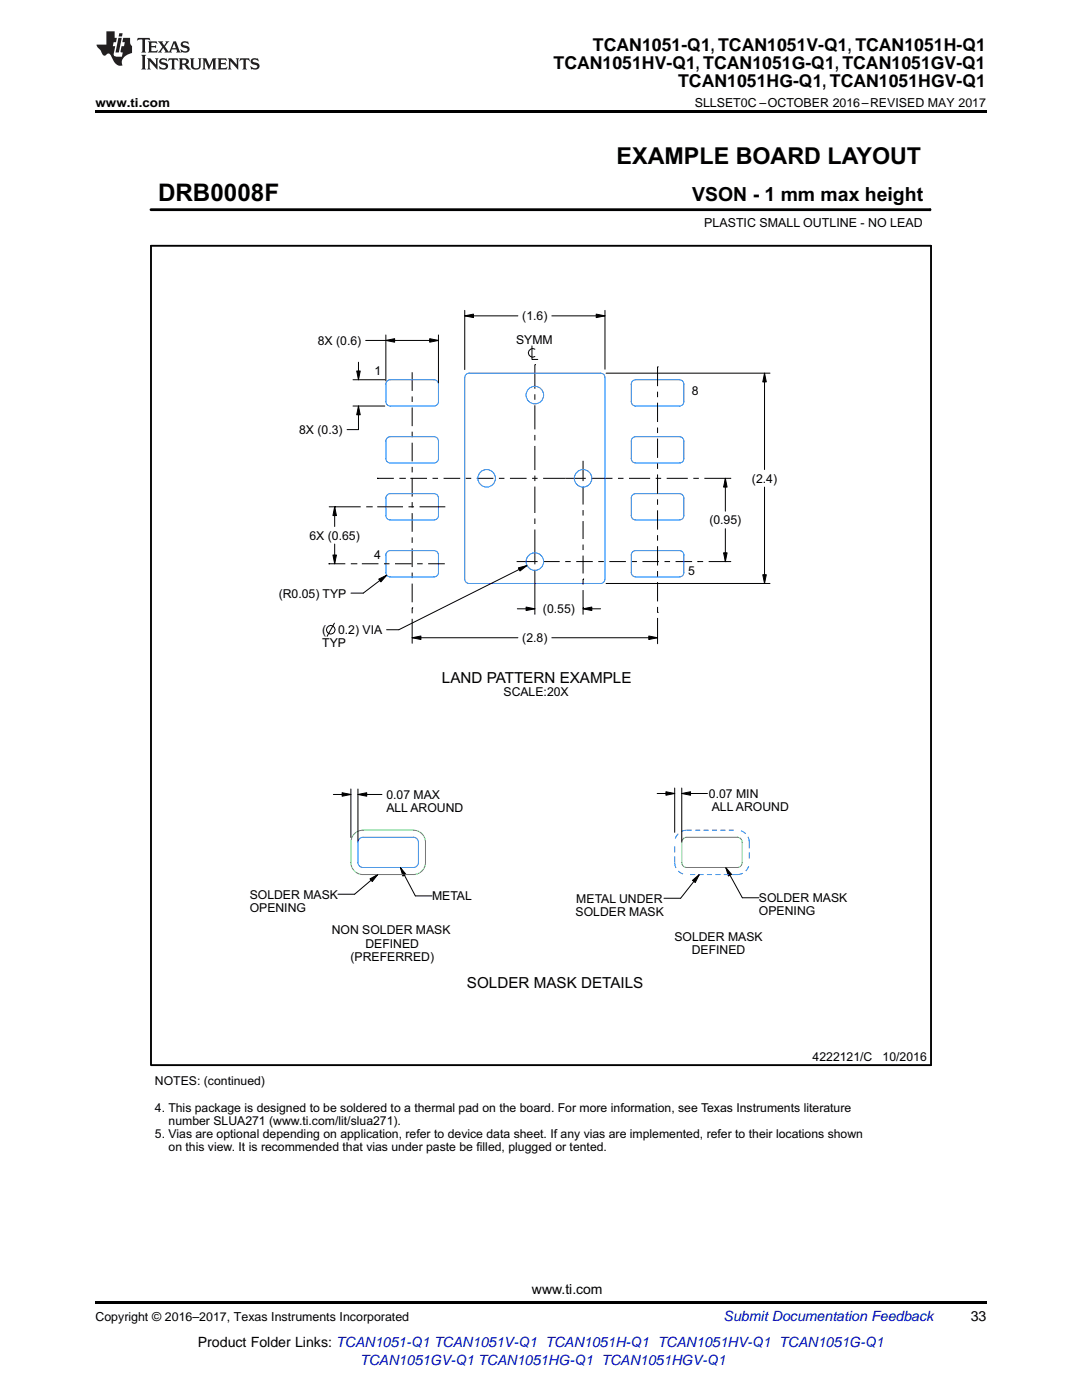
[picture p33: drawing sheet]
<svg xmlns="http://www.w3.org/2000/svg" width="216mm" height="279mm" viewBox="0 0 216 279" stroke-linecap="round" stroke-linejoin="round" font-family="sans-serif">
<defs><g id="words">
<text font-size="4.8" x="31.5" y="40.1">DRB0008F</text>
<text font-size="4.6" x="123" y="32.7">EXAMPLE BOARD LAYOUT</text>
<text font-size="3.9" x="138.1" y="40.1">VSON - 1 mm max height</text>
<g font-size="3.5">
<text x="118.3" y="10.2">TCAN1051-Q1, TCAN1051V-Q1, TCAN1051H-Q1</text>
<text x="110.5" y="13.8">TCAN1051HV-Q1, TCAN1051G-Q1, TCAN1051GV-Q1</text>
<text x="135.3" y="17.3">TCAN1051HG-Q1, TCAN1051HGV-Q1</text>
</g>
<g font-size="3">
<text x="88.2" y="136.2">LAND PATTERN EXAMPLE</text>
<text x="93.2" y="197.1">SOLDER MASK DETAILS</text>
</g>
<g font-size="2.8">
<text x="106.1" y="258.2">www.ti.com</text>
<text x="193.7" y="263.6">33</text>
<text x="39.5" y="268.9">Product Folder Links: TCAN1051-Q1 TCAN1051V-Q1 TCAN1051H-Q1 TCAN1051HV-Q1 TCAN1051G-Q1</text>
</g>
<g font-size="2.8" fill="#0000c8">
<text x="144.4" y="263.6">Submit Documentation Feedback</text>
<text x="71.9" y="272.4">TCAN1051GV-Q1 TCAN1051HG-Q1 TCAN1051HGV-Q1</text>
</g>
<g font-size="2.5">
<text x="19" y="21.4">www.ti.com</text>
<text x="138.6" y="21.4">SLLSET0C –OCTOBER 2016–REVISED MAY 2017</text>
<text x="140.5" y="45.4">PLASTIC SMALL OUTLINE - NO LEAD</text>
<text x="19" y="263.6">Copyright © 2016–2017, Texas Instruments Incorporated</text>
</g>
<g font-size="2.4">
<text x="104.2" y="63.9">(1.6)</text>
<text x="63.4" y="68.8">8X (0.6)</text>
<text x="103" y="68.7">SYMM</text>
<text x="74.7" y="74.9">1</text>
<text x="138" y="78.9">8</text>
<text x="59.7" y="86.6">8X (0.3)</text>
<text x="150" y="96.3">(2.4)</text>
<text x="61.8" y="107.7">6X (0.65)</text>
<text x="141.5" y="104.6">(0.95)</text>
<text x="74.7" y="111.6">4</text>
<text x="55.6" y="119.2">(R0.05) TYP</text>
<text x="137.3" y="114.7">5</text>
<text x="108.3" y="122.4">(0.55)</text>
<text x="64.3" y="129.2">TYP</text>
<text x="64.3" y="126.6">(</text>
<text x="67.5" y="126.6">0.2) VIA</text>
<text x="104.2" y="128.2">(2.8)</text>
<text x="100.5" y="139">SCALE:20X</text>
<text x="77.1" y="159.4">0.07 MAX</text>
<text x="141.4" y="159.2">0.07 MIN</text>
<text x="142" y="161.9">ALL AROUND</text>
<text x="77.1" y="162.1">ALL AROUND</text>
<text x="49.8" y="179.3">SOLDER MASK</text>
<text x="86.2" y="179.7">METAL</text>
<text x="49.8" y="182">OPENING</text>
<text x="114.9" y="182.8">SOLDER MASK</text>
<text x="115" y="180.1">METAL UNDER</text>
<text x="151.4" y="180">SOLDER MASK</text>
<text x="151.4" y="182.7">OPENING</text>
<text x="66.2" y="186.5">NON SOLDER MASK</text>
<text x="69.9" y="191.7">(PREFERRED)</text>
<text x="72.9" y="189.1">DEFINED</text>
<text x="134.6" y="187.8">SOLDER MASK</text>
<text x="138" y="190.4">DEFINED</text>
<text x="162.2" y="211.7">4222121/C</text>
<text x="176.1" y="211.7">10/2016</text>
<text x="30.9" y="216.6">NOTES: (continued)</text>
<text x="30.9" y="221.8">4. This package is designed to be soldered to a thermal pad on the board. For more information, see Texas Instruments literature</text>
<text x="30.9" y="227.1">5. Vias are optional depending on application, refer to device data sheet. If any vias are implemented, refer to their locations shown</text>
<text x="33.6" y="224.5">number SLUA271 (www.ti.com/lit/slua271).</text>
<text x="33.6" y="229.7">on this view. It is recommended that vias under paste be filled, plugged or tented.</text>
</g>
</g></defs>
<g fill="#000">
<path d="M19 22h177.8v.5h-177.8zM71.2 74h.7l-.4 1.8zM77 67.9l1.7-.3v.7zM85.7 67.6l1.8 .3-1.8 .4zM92.7 63l1.8-.3v.7zM119 62.7l1.7 .3-1.7 .4zM152.6 74.5l.3 1.7h-.7zM71.5 81l.4 1.8h-.7zM144.7 95.5l.4 1.7h-.7zM66.8 101.1l.3 1.8h-.7zM66.4 110.8h.7l-.3 1.7zM75.6 115.6l1.6-.8-1.2 1.3z"/>
<path d="M103.4 113.3l1.8-.4-1.4 1.1zM144.4 110.3h.7l-.4 1.8zM152.2 114.7h.7l-.3 1.7zM82.2 127.3l1.8-.4v.7zM105 121.2l1.7 .3-1.7 .4zM116.3 121.5l1.8-.3v.7zM129.5 126.9l1.7 .4-1.7 .3zM68.3 158.2l1.7 .4-1.7 .3zM71.4 158.6l1.8-.4v.7zM132.9 158l1.7 .4-1.7 .3zM136 158.4l1.8-.4v.7zM73.8 175.4l1.6-.9-1.1 1.4z"/>
<path d="M79.9 173.1l1.1 1.4-.6 .3zM138.2 175.7l1.3-1.2-.8 1.6zM144.8 173.1l1.2 1.4-.6 .3zM19 259.7h177.8v.5h-177.8z"/>
</g>
<g fill="none" stroke="#000" stroke-width=".2">
<path d="M30.1 41.8h155.5M185.6 41.6v.5M70.4 75.8h6.4M71.2 74h.7l-.4 1.8zM71.5 72.3v3.5M73 67.9h14.5M77 67.9l1.7-.3v.7zM77 66.8v9.2M82.2 74.3v3.7M82.2 79.1v1.1M85.7 67.6l1.8 .3-1.8 .4zM87.5 66.8v9.6"/>
<path d="M92.7 63l1.8-.3v.7zM92.7 61.9v11.9M92.7 63h10.6M106.1 69v2.7h1.2M106.7 72.8h.1M106.7 72.8v4.8M106.7 78.7v1.1M106.7 69.7a.86 .86 0 0 0-1.3 .7 .86 .86 0 0 0 1.3 .8M110.1 63h10.6M119 62.7l1.7 .3-1.7 .4zM120.7 61.9v11.8M120.9 74.5h32.7"/>
<path d="M131.2 73.2h.1M131.2 73.2v3.9M131.2 78.2v1.1M152.6 74.5l.3 1.7h-.7zM152.6 74.5v19.2M70.4 81h6.4M71.5 81l.4 1.8h-.7zM71.5 81v4.7h-2.2M75.3 95.5h.1M75.3 95.5h3.3M79.7 95.5h1.1M80.8 95.5h.1"/>
<path d="M81.9 95.5h3.3M82.2 81.3v3.7M82.2 86.1v1.1M82.2 88.3v3.8M82.2 93.2v1.1M82.2 95.4v3.7M86.3 95.5h1.1M88.5 95.5h3.3M92.9 95.5h1.1M95.1 95.5h3.4M99.6 95.5h1.1M101.8 95.5h3.3"/>
<path d="M106.2 95.5h1.1M106.7 80.9v4.8M106.7 86.8v1.1M106.7 89v4.8M106.7 94.9v1.1M106.7 97.1v5.3M108.4 95.5h8.5M116.3 92v4M116.3 97.1v3.6M118 95.5h4.2M123.3 95.5h1.1M125.5 95.5h4.2"/>
<path d="M130.8 95.5h1.1M131.2 80.4v3.8M131.2 85.3v1.1M131.2 87.5v3.9M131.2 92.5v1.1M131.2 94.7v3.8M131.2 99.6v1.1M133 95.5h4.2M138.3 95.5h1.1M140.5 95.5h5.4M144.7 95.5l.4 1.7h-.7zM144.7 95.5v6.5"/>
<path d="M152.6 97.2v19.2M65.6 112.5h.1M65.6 112.5h3.3M65.7 101.1h6.3M66.4 110.8h.7l-.3 1.7zM66.8 101.1l.3 1.8h-.7zM66.8 101.1v4M66.8 108.6v3.9M66.8 101.1h.1M70 112.5h1.1M71.1 112.5h.1M72.2 112.5h3.3"/>
<path d="M73.1 101.1h1.1M74.2 101.1h.1M75.3 101.1h5.1M75.6 115.6l1.6-.8-1.2 1.3zM76.6 112.5h1.1M77.2 114.8l-4.7 3.6h-2.5M78.8 112.5h3.3M81.5 101.1h1.1M82.2 100.2v1.1M82.2 102.4v3.7M82.2 107.2v1.1M82.2 109.4v3.8"/>
<path d="M82.2 114.3v1.1M82.2 116.5v3.7M83.2 112.5h1.1M83.7 101.1h5.2M85.4 112.5h3.4M103.1 112.1h4.2M103.4 113.3l1.8-.4-1.4 1.1zM105.2 112.9l-25.6 12.8h-2.5M106.7 103.5v1.1M106.7 105.7v6.9M106.7 113.7v8.9M108.4 112.1h3.3"/>
<path d="M112.8 112.1h1.1M115 112.1h3.3M116.3 115.6h.1M116.3 101.8v1.1M116.3 104v3.6M116.3 108.7v1.1M116.3 110.9v3.6M116.3 115.6v1.1M116.3 117.8v4.8M119.4 112.1h1.1M120.9 116.4h32.7M121.6 112.1h3.3"/>
<path d="M126 112.1h1.1M128.2 112.1h3.3M131.2 101.8v3.9M131.2 106.8v1.1M131.2 109v3.9M131.2 114v1.1M131.2 116.2v3.8M132.6 112.1h1.1M134.8 112.1h3.3M139.2 112.1h.1M139.2 112.1h1.1M141.4 112.1h4.4"/>
<path d="M144.4 110.3h.7l-.4 1.8zM144.7 112.1h.1M144.7 105.5v6.6M152.2 114.7h.7l-.3 1.7zM66.7 124.4l-1.4 2.6M82.2 127.3l1.8-.4v.7zM82.2 121.3h.1M82.2 127.2h.1M82.2 121.3v1.1M82.2 123.5v4.9M82.2 127.3h21.1M103.2 121.5h3.5"/>
<path d="M105 121.2l1.7 .3-1.7 .4zM110.1 127.3h21.1M116.3 121.5l1.8-.3v.7zM116.3 121.3h.1M116.3 121.5h3.5M129.5 126.9l1.7 .4-1.7 .3zM131.2 122.2h.1M131.2 121.1v1.1M131.2 123.3v5.2M66.5 158.6h3.5M68.3 158.2l1.7 .4-1.7 .3zM70 157.5v9.6"/>
<path d="M71.4 158.6l1.8-.4v.7zM71.4 157.5v10.4M71.4 158.6h4.8M131.1 158.4h3.5M132.9 158l1.7 .4-1.7 .3zM134.6 157.3v8.8M136 158.4l1.8-.4v.7zM136 157.3v10.6M136 158.4h5.2M73.8 175.4l1.6-.9-1.1 1.4zM75.4 174.5l-4.6 4h-3.4M79.9 173.1l1.1 1.4-.6 .3z"/>
<path d="M79.9 173.1l3 5.7h3.3M138.2 175.7l1.3-1.2-.8 1.6zM139.5 174.5l-3.7 4.8h-3.3M144.8 173.1l1.2 1.4-.6 .3zM144.8 173.1l3.3 6.1h3.3"/>
<circle cx="66" cy="125.7" r=".86"/>
</g>
<path d="M30.1 49.1h155.7v163.5h-155.7z" fill="none" stroke="#000" stroke-width=".38"/>
<path d="M30.1 41.8h155.5" fill="none" stroke="#000" stroke-width=".55"/>
<g fill="none" stroke="#0080ff" stroke-width=".2">
<path d="M77.3 76l.6-.2h8.7a.87 .87 0 0 1 .9 .9v3.5a.87 .87 0 0 1-.9 .8h-8.7a.87 .87 0 0 1-.9-.8v-3.5zM93 74.7l.6-.2h26.2a.87 .87 0 0 1 .9 .8v40.3a.87 .87 0 0 1-.9 .8h-26.2a.87 .87 0 0 1-.9-.8v-40.3zM126.2 76l.6-.2h8.8a.87 .87 0 0 1 .9 .9v3.5a.87 .87 0 0 1-.9 .8h-8.8a.87 .87 0 0 1-.8-.8v-3.5zM77.3 98.8l.6-.3h8.7a.87 .87 0 0 1 .9 .9v3.5a.87 .87 0 0 1-.9 .9h-8.7a.87 .87 0 0 1-.9-.9v-3.5zM77.3 87.4l.6-.2h8.7a.87 .87 0 0 1 .9 .8v3.5a.87 .87 0 0 1-.9 .9h-8.7a.87 .87 0 0 1-.9-.9v-3.5zM126.2 98.8l.6-.3h8.8a.87 .87 0 0 1 .9 .9v3.5a.87 .87 0 0 1-.9 .9h-8.8a.87 .87 0 0 1-.8-.9v-3.5zM126.2 87.4l.6-.2h8.8a.87 .87 0 0 1 .9 .8v3.5a.87 .87 0 0 1-.9 .9h-8.8a.87 .87 0 0 1-.8-.9v-3.5zM77.3 110.1l.6-.2h8.7a.87 .87 0 0 1 .9 .9v3.5a.87 .87 0 0 1-.9 .8h-8.7a.87 .87 0 0 1-.9-.8v-3.5zM126.2 110.1l.6-.2h8.8a.87 .87 0 0 1 .9 .9v3.5a.87 .87 0 0 1-.9 .8h-8.8a.87 .87 0 0 1-.8-.8v-3.5zM71.7 167.4l.7-.3h10.1a1.01 1.01 0 0 1 1 1v4a1.01 1.01 0 0 1-1 1h-10.1a1.01 1.01 0 0 1-1-1v-4zM134.6 170.9v1.4l.3 .9M134.6 168.9v1.2"/>
<path d="M134.9 173.2h.1M135.3 173.8l1 .6M135.3 166.4l-.6 1M137.7 174.5h1M138 165.7h-1.3l-.8 .2M138.7 165.7h1M139.4 174.5h1M140.4 165.7h1M141.1 174.5h1M142.1 165.7h1M142.7 174.5h1M143.7 165.7h1.1"/>
<path d="M144.4 174.5h1M145.4 165.7h1M147.8 165.8l1 .6M148.2 174.3l-.8 .2h-1.3M149.2 167l.3 .8v1.5M149.4 172.9l-.6 .9M149.5 170.1v1.2"/>
<circle cx="106.7" cy="78.8" r="1.75"/>
<circle cx="97.1" cy="95.5" r="1.75"/>
<circle cx="116.3" cy="95.5" r="1.75"/>
<circle cx="106.7" cy="112.1" r="1.75"/>
</g>
<path d="M70.9 166.2l1-.4 .5-.1h10.1a2.41 2.41 0 0 1 2.4 2.4v4a2.41 2.41 0 0 1-2.4 2.4h-10.1a2.41 2.41 0 0 1-2.4-2.4v-4a2.41 2.41 0 0 1 .9-1.9zM136.3 167.4l.7-.3h10.1a1.01 1.01 0 0 1 1 1v4a1.01 1.01 0 0 1-1 1h-10.1a1.01 1.01 0 0 1-1-1v-4z" fill="none" stroke="#6ef200" stroke-width=".2"/>
<g fill="#231f20">
<path d="M27.5 7.6l-.1 .5 .4-.2h.6v.1v2.1l-.2 .4h1l-.3-.4v-2.1l.1-.1h.5l.5 .2-.2-.5zM29.5 8.3l.2 .3v1.5l-.2 .4h1.8l.2-.6a1.04 1.04 0 0 1-1.3 .2v-.7h.6l.3 .2v-.6l-.3 .2h-.6v-.6l.8-.1 .4 .3-.2-.5zM31.5 8.3l.9 1.1-.9 1.1h.8l-.2-.2 .5-.7 .4 .7-.2 .2h1.5l-.1-.2 .1-.4h.9l.1 .4-.2 .2h1l-.3-.3-.7-1.9h-.5l-.9 2-.8-1 .9-1h-.8l.1 .3-.3 .5-.4-.6 .2-.2zM34.7 8.6l.4 1h-.7zM36.3 8.4a.63 .63 0 0 0-.2 .7 .63 .63 0 0 0 .6 .4l.6 .2 .1 .2a.75 .75 0 0 1-.7 .4 .75 .75 0 0 1-.6-.5l.1 .7 .1-.1a1.11 1.11 0 0 0 1.5-.6 1.13 1.13 0 0 0-1.2-.8l-.1-.4a1.04 1.04 0 0 1 1.2 .2l-.2-.5-.1 .1-.5-.2zM28.2 10.9l.2 .4v2.2l-.2 .4h1l-.3-.4v-2.2l.3-.4zM29.3 11.6l.3 .4v1.5l-.3 .4h.8l-.2-.4v-1.3l1.5 1.7v-1.9l.2-.4h-.7l.2 .4v.9l-1.1-1.3zM32 11.8a.62 .62 0 0 0-.2 .7 .62 .62 0 0 0 .6 .4l.6 .1 .1 .3a.76 .76 0 0 1-.7 .3 .76 .76 0 0 1-.6-.4l.1 .7 .1-.1a1.11 1.11 0 0 0 1.5-.6 1.13 1.13 0 0 0-1.2-.8l-.1-.4a1.04 1.04 0 0 1 1.2 .2l-.2-.6-.1 .1-.5-.1zM33.7 11.6l-.2 .6a.61 .61 0 0 1 .8-.3v1.6l-.2 .4h.9l-.2-.4v-1.6a.63 .63 0 0 1 .8 .3l-.2-.6zM35.6 11.6l.3 .4v1.5l-.3 .4h1l-.2-.2v-.8l.5 .2a.76 .76 0 0 0 1.2 .7l-1-1a.58 .58 0 0 0 .6-.5 .58 .58 0 0 0-.5-.6zM36.4 11.9h.1a.45 .45 0 0 1 .5 .1 .45 .45 0 0 1 .1 .5l-.7 .2zM37.9 11.6l.2 .2a2.17 2.17 0 0 0 .3 1.9 .99 .99 0 0 0 1.6-.6v-1.1l.2-.4h-.7l.2 .2a1.92 1.92 0 0 1-.2 1.8 .6 .6 0 0 1-.9-.5v-1.1l.2-.4zM40.4 11.6l.2 .4v1.5l-.2 .4h.7l-.2-.4v-1.4l.8 1.8 .8-1.8v1.4l-.2 .4h.9l-.2-.4v-1.5l.2-.4h-.8l-.6 1.5-.6-1.5zM43.4 11.6l.2 .4v1.5l-.2 .4h1.8l.2-.6a1.04 1.04 0 0 1-1.3 .1v-.6h.5l.4 .2v-.6l-.4 .2h-.5v-.7h.8l.3 .3-.1-.6zM45.5 11.6l.2 .4v1.5l-.2 .4h.7l-.2-.4v-1.3l1.5 1.7v-1.9l.2-.4h-.7l.2 .4v.9l-1.1-1.3zM47.9 11.6l-.1 .6a.61 .61 0 0 1 .8-.3v1.6l-.3 .4h1l-.3-.4 .1-1.6a.63 .63 0 0 1 .7 .3l-.1-.6zM50.2 11.8a.62 .62 0 0 0-.2 .7 .62 .62 0 0 0 .6 .4l.6 .1 .2 .3a.76 .76 0 0 1-.8 .3 .76 .76 0 0 1-.6-.4l.1 .7 .2-.1a1.11 1.11 0 0 0 1.5-.6 1.13 1.13 0 0 0-1.3-.8l-.1-.4a1.04 1.04 0 0 1 1.2 .2l-.1-.6-.2 .1-.5-.1z"/>
<path d="M21.2 6.3v2.6h-1.9l.1 .4 .7 .9a.91 .91 0 0 0 1 .8 .56 .56 0 0 1 .5-.3 .56 .56 0 0 1 .5 .3l.4 .8a1.53 1.53 0 0 0 1.9 1.2 1.54 1.54 0 0 1 1-2.1l.9-.3v-1.4a1.52 1.52 0 0 1-.3-1.6h-1.4l-.2 .8h.5l-.2 .8h-.4l-.2 1v.2l.4 .1-.2 .8a1.93 1.93 0 0 1-1.6-.3l.3-1.8h-.5l.2-.8h.4l.2-.8h-.4v-1.3zM23.6 7.6l-.6 2.9h.7l.6-2.9zM23.8 6.6l-.1 .7h.6l.2-.7z"/>
</g>
<use href="#words"/>
</svg>
